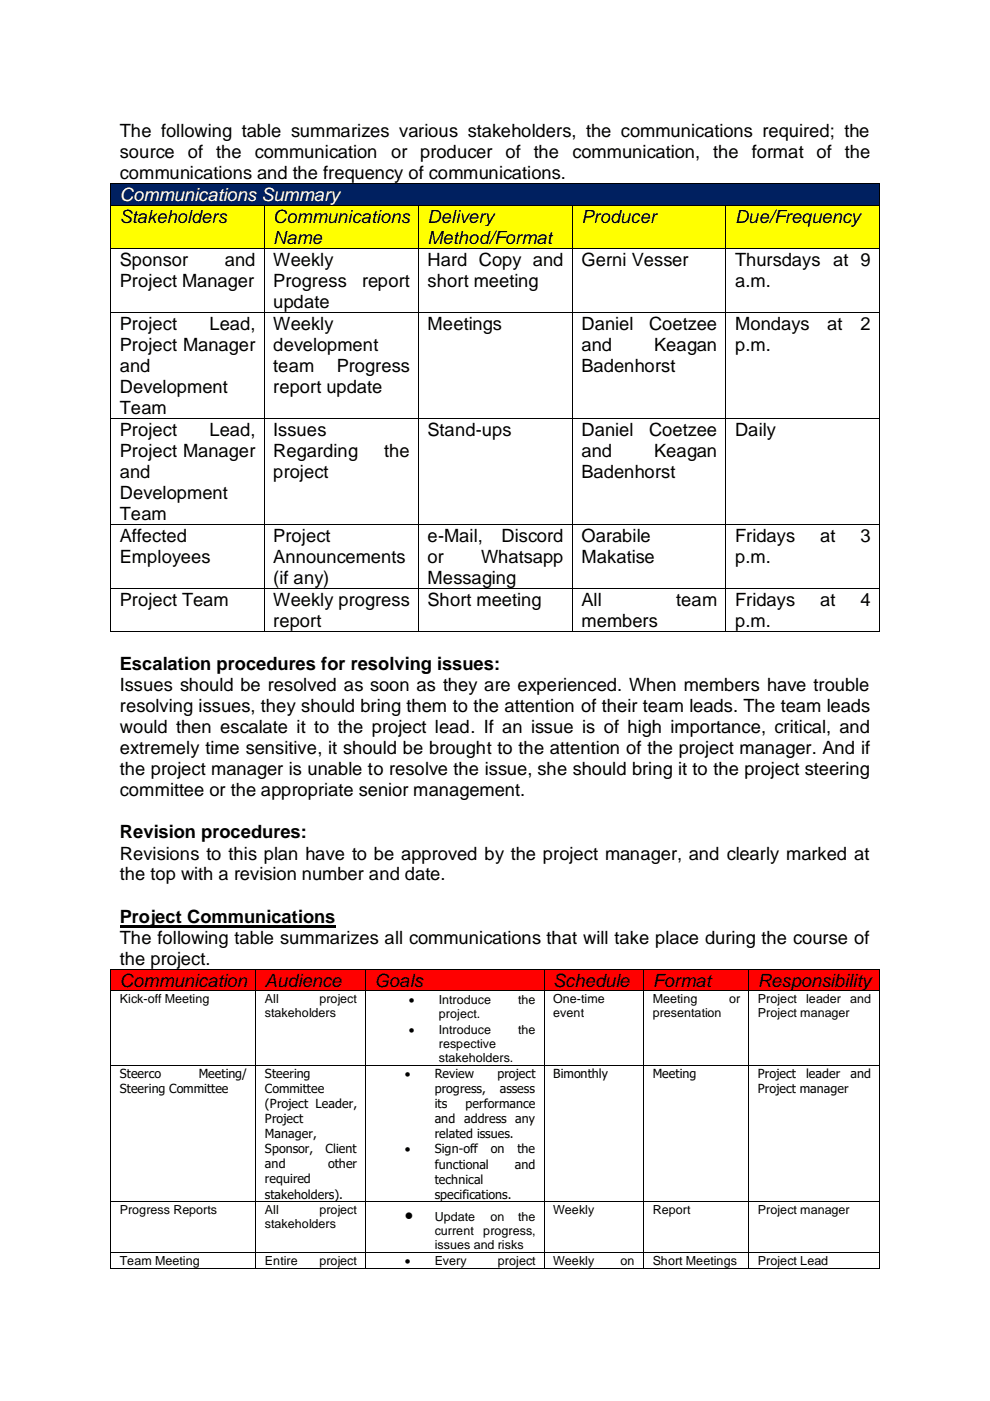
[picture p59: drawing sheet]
<svg xmlns="http://www.w3.org/2000/svg" width="210mm" height="297mm" viewBox="0 0 210 297" stroke-linecap="round" stroke-linejoin="round" font-family="sans-serif">
<defs><g id="words">
<g font-size="3.9">
<text x="25.4" y="29.1">The following table summarizes various stakeholders, the communications required; the</text>
<text x="25.4" y="33.5">source</text>
<text x="39.9" y="33.5">of the</text>
<text x="54" y="33.5">communication</text>
<text x="82.9" y="33.5">or producer</text>
<text x="107.2" y="33.5">of the</text>
<text x="121.4" y="33.5">communication, the</text>
<text x="159.5" y="33.5">format of the</text>
<text x="25.4" y="38">communications and the frequency of communications.</text>
<text x="25.4" y="47.3">Stakeholders</text>
<text x="58" y="47.3">Communications</text>
<text x="90.7" y="47.3">Delivery</text>
<text x="123.3" y="47.3">Producer</text>
<text x="155.9" y="47.3">Due/Frequency</text>
<text x="58" y="51.8">Name</text>
<text x="90.7" y="51.8">Method/Format</text>
<text x="25.4" y="56.4">Sponsor</text>
<text x="47.7" y="56.4">and</text>
<text x="58" y="56.4">Weekly</text>
<text x="90.7" y="56.4">Hard Copy and</text>
<text x="123.3" y="56.4">Gerni Vesser</text>
<text x="155.9" y="56.4">Thursdays at 9</text>
<text x="25.4" y="60.9">Project Manager</text>
<text x="58" y="60.9">Progress</text>
<text x="58" y="65.3">update</text>
<text x="76.8" y="60.9">report</text>
<text x="90.7" y="60.9">short meeting</text>
<text x="155.9" y="60.9">a.m.</text>
<text x="25.4" y="70">Project</text>
<text x="44.4" y="70">Lead,</text>
<text x="58" y="70">Weekly</text>
<text x="90.7" y="70">Meetings</text>
<text x="123.3" y="70">Daniel</text>
<text x="137.7" y="70">Coetzee</text>
<text x="155.9" y="70">Mondays</text>
<text x="175.5" y="70">at</text>
<text x="182.5" y="70">2</text>
<text x="25.4" y="74.5">Project Manager</text>
<text x="58" y="74.5">development</text>
<text x="123.3" y="74.5">and</text>
<text x="138.8" y="74.5">Keagan</text>
<text x="155.9" y="74.5">p.m.</text>
<text x="25.4" y="78.9">and</text>
<text x="25.4" y="83.4">Development</text>
<text x="58" y="78.9">team</text>
<text x="58" y="83.4">report update</text>
<text x="71.5" y="78.9">Progress</text>
<text x="123.3" y="78.9">Badenhorst</text>
<text x="25.4" y="87.8">Team</text>
<text x="25.4" y="92.5">Project</text>
<text x="44.4" y="92.5">Lead,</text>
<text x="58" y="92.5">Issues</text>
<text x="90.7" y="92.5">Stand-ups</text>
<text x="123.3" y="92.5">Daniel</text>
<text x="137.7" y="92.5">Coetzee</text>
<text x="155.9" y="92.5">Daily</text>
<text x="25.4" y="97">Project Manager</text>
<text x="25.4" y="101.4">and</text>
<text x="58" y="97">Regarding</text>
<text x="58" y="101.4">project</text>
<text x="81.5" y="97">the</text>
<text x="123.3" y="97">and</text>
<text x="123.3" y="101.4">Badenhorst</text>
<text x="138.8" y="97">Keagan</text>
<text x="25.4" y="105.9">Development</text>
<text x="25.4" y="110.3">Team</text>
<text x="25.4" y="115">Affected</text>
<text x="25.4" y="119.5">Employees</text>
<text x="58" y="115">Project</text>
<text x="58" y="119.5">Announcements</text>
<text x="90.7" y="115">e-Mail,</text>
<text x="90.7" y="119.5">or</text>
<text x="102.1" y="119.5">Whatsapp</text>
<text x="106.4" y="115">Discord</text>
<text x="123.3" y="115">Oarabile</text>
<text x="123.3" y="119.5">Makatise</text>
<text x="155.9" y="115">Fridays</text>
<text x="155.9" y="119.5">p.m.</text>
<text x="174" y="115">at</text>
<text x="182.5" y="115">3</text>
<text x="58" y="123.9">(if any)</text>
<text x="90.7" y="123.9">Messaging</text>
<text x="25.4" y="128.5">Project Team</text>
<text x="58" y="128.5">Weekly progress</text>
<text x="90.7" y="128.5">Short meeting</text>
<text x="123.3" y="128.5">All</text>
<text x="143.5" y="128.5">team</text>
<text x="155.9" y="128.5">Fridays</text>
<text x="174" y="128.5">at</text>
<text x="182.5" y="128.5">4</text>
<text x="58" y="132.9">report</text>
<text x="123.3" y="132.9">members</text>
<text x="155.9" y="132.9">p.m.</text>
<text x="25.4" y="142">Escalation procedures for resolving issues:</text>
<text x="25.4" y="146.5">Issues should be resolved as soon as they are experienced. When members have trouble</text>
<text x="25.4" y="151">resolving issues, they should bring them to the attention of their team leads. The team leads</text>
<text x="25.4" y="155.4">would then escalate it to the project lead. If an issue is of high importance, critical, and</text>
<text x="25.4" y="159.9">extremely time sensitive, it should be brought to the attention of the project manager. And if</text>
<text x="25.4" y="164.3">the project manager is unable to resolve the issue, she should bring it to the project steering</text>
<text x="25.4" y="168.9">committee or the appropriate senior management.</text>
<text x="25.4" y="177.8">Revision procedures:</text>
<text x="25.4" y="182.3">Revisions to this plan have to be approved by the project manager, and clearly marked at</text>
<text x="25.4" y="186.7">the top with a revision number and date.</text>
<text x="25.4" y="195.7">Project Communications</text>
<text x="25.4" y="200.1">The following table summarizes all communications that will take place during the course of</text>
<text x="25.4" y="204.6">the project.</text>
<text x="25.4" y="209.2">Communication</text>
<text x="56.2" y="209.2">Audience</text>
<text x="79.5" y="209.2">Goals</text>
<text x="117.4" y="209.2">Schedule</text>
<text x="138.4" y="209.2">Format</text>
<text x="160.8" y="209.2">Responsibility</text>
<text x="85.8" y="258.8">•</text>
</g>
<text font-size="3.9" fill="#fff" x="25.4" y="42.6">Communications Summary</text>
<g font-size="2.6">
<text x="25.4" y="212.6">Kick-off Meeting</text>
<text x="56.2" y="212.6">All</text>
<text x="56.2" y="215.7">stakeholders</text>
<text x="67.8" y="212.6">project</text>
<text x="86.7" y="212.9">•</text>
<text x="93.1" y="212.9">Introduce</text>
<text x="93.1" y="215.9">project.</text>
<text x="109.9" y="212.9">the</text>
<text x="117.4" y="212.6">One-time</text>
<text x="117.4" y="215.7">event</text>
<text x="138.4" y="212.6">Meeting</text>
<text x="138.4" y="215.7">presentation</text>
<text x="154.7" y="212.6">or</text>
<text x="160.8" y="212.6">Project</text>
<text x="160.8" y="215.7">Project manager</text>
<text x="171" y="212.6">leader</text>
<text x="180.3" y="212.6">and</text>
<text x="86.7" y="219.1">•</text>
<text x="93.1" y="219.1">Introduce</text>
<text x="109.9" y="219.1">the</text>
<text x="93.1" y="222.1">respective</text>
<text x="93.1" y="225.1">stakeholders.</text>
<text x="25.4" y="228.6">Steerco</text>
<text x="25.4" y="231.8">Steering Committee</text>
<text x="42.2" y="228.6">Meeting/</text>
<text x="56.2" y="228.6">Steering</text>
<text x="56.2" y="231.8">Committee</text>
<text x="85.8" y="228.6">•</text>
<text x="92.2" y="228.6">Review</text>
<text x="92.2" y="231.8">progress,</text>
<text x="105.5" y="228.6">project</text>
<text x="106" y="231.8">assess</text>
<text x="117.4" y="228.6">Bimonthly</text>
<text x="138.4" y="228.6">Meeting</text>
<text x="160.8" y="228.6">Project</text>
<text x="160.8" y="231.8">Project manager</text>
<text x="171" y="228.6">leader</text>
<text x="180.4" y="228.6">and</text>
<text x="56.2" y="234.9">(Project Leader,</text>
<text x="56.2" y="238.2">Project</text>
<text x="92.2" y="235">its</text>
<text x="92.2" y="238.2">and</text>
<text x="98.5" y="238.2">address any</text>
<text x="98.7" y="235">performance</text>
<text x="56.2" y="241.4">Manager,</text>
<text x="56.2" y="244.5">Sponsor,</text>
<text x="69.1" y="244.5">Client</text>
<text x="85.8" y="244.5">•</text>
<text x="92.2" y="241.4">related issues.</text>
<text x="92.2" y="244.5">Sign-off</text>
<text x="104.1" y="244.5">on</text>
<text x="109.7" y="244.5">the</text>
<text x="56.2" y="247.7">and</text>
<text x="56.2" y="250.9">required</text>
<text x="69.6" y="247.7">other</text>
<text x="92.2" y="247.8">functional</text>
<text x="92.2" y="251">technical</text>
<text x="109.2" y="247.8">and</text>
<text x="25.4" y="257.3">Progress Reports</text>
<text x="56.2" y="254.2">stakeholders).</text>
<text x="56.2" y="257.3">All</text>
<text x="67.8" y="257.3">project</text>
<text x="92.2" y="254.2">specifications.</text>
<text x="117.4" y="257.3">Weekly</text>
<text x="138.4" y="257.3">Report</text>
<text x="160.8" y="257.3">Project manager</text>
<text x="56.2" y="260.4">stakeholders</text>
<text x="92.2" y="258.8">Update</text>
<text x="92.2" y="261.8">current</text>
<text x="102.5" y="261.8">progress,</text>
<text x="104" y="258.8">on</text>
<text x="109.9" y="258.8">the</text>
<text x="25.4" y="268.1">Team Meeting</text>
<text x="56.2" y="268.1">Entire</text>
<text x="67.7" y="268.1">project</text>
<text x="85.8" y="268.3">•</text>
<text x="92.2" y="264.8">issues and risks</text>
<text x="92.2" y="268.3">Every</text>
<text x="105.6" y="268.3">project</text>
<text x="117.4" y="268.1">Weekly</text>
<text x="131.6" y="268.1">on</text>
<text x="138.4" y="268.1">Short Meetings</text>
<text x="160.8" y="268.1">Project Lead</text>
</g>
</g></defs>
<g fill="#002060">
<path d="M23.6 39h162.9v4.4h-162.9z" fill-rule="evenodd"/>
<path d="M25.4 39h159.3v4.4h-159.3z" fill-rule="evenodd"/>
</g>
<g fill="#000">
<path d="M23.4 38.8h.2v.2h-.2z" fill-rule="evenodd"/>
<path d="M23.4 38.8h.2v.2h-.2z" fill-rule="evenodd"/>
<path d="M186.5 38.8h.2v.2h-.2z" fill-rule="evenodd"/>
<path d="M186.5 38.8h.2v.2h-.2z" fill-rule="evenodd"/>
</g>
<path d="M23.5 39v4.4M23.6 38.9h162.9M186.6 39v4.4" fill="none" stroke="#000" stroke-width=".21"/>
<g fill="#ff0">
<path d="M23.6 43.6h32.4v9h-32.4z" fill-rule="evenodd"/>
<path d="M25.4 43.6h28.8v4.5h-28.8z" fill-rule="evenodd"/>
<path d="M56.2 43.6h32.6v9h-32.6z" fill-rule="evenodd"/>
<path d="M58 43.6h28.9v4.5h-28.9z" fill-rule="evenodd"/>
<path d="M58 48.1h28.9v4.5h-28.9z" fill-rule="evenodd"/>
<path d="M88.9 43.6h32.4v9h-32.4z" fill-rule="evenodd"/>
<path d="M90.7 43.6h28.8v4.5h-28.8z" fill-rule="evenodd"/>
<path d="M90.7 48.1h28.8v4.5h-28.8z" fill-rule="evenodd"/>
<path d="M121.5 43.6h32.4v9h-32.4z" fill-rule="evenodd"/>
<path d="M123.3 43.6h28.8v4.5h-28.8z" fill-rule="evenodd"/>
<path d="M154.1 43.6h32.4v9h-32.4z" fill-rule="evenodd"/>
<path d="M155.9 43.6h28.8v4.5h-28.8z" fill-rule="evenodd"/>
</g>
<g fill="#000">
<path d="M23.4 43.4h.2v.2h-.2z" fill-rule="evenodd"/>
<path d="M23.4 52.6h.2v.2h-.2z" fill-rule="evenodd"/>
<path d="M56 43.4h.2v.2h-.2z" fill-rule="evenodd"/>
<path d="M56 52.6h.2v.2h-.2z" fill-rule="evenodd"/>
<path d="M88.8 43.4h.1v.2h-.1z" fill-rule="evenodd"/>
<path d="M88.8 52.6h.1v.2h-.1z" fill-rule="evenodd"/>
<path d="M121.3 43.4h.2v.2h-.2z" fill-rule="evenodd"/>
<path d="M121.3 52.6h.2v.2h-.2z" fill-rule="evenodd"/>
<path d="M153.9 43.4h.2v.2h-.2z" fill-rule="evenodd"/>
<path d="M153.9 52.6h.2v.2h-.2z" fill-rule="evenodd"/>
<path d="M186.5 43.4h.2v.2h-.2z" fill-rule="evenodd"/>
<path d="M186.5 52.6h.2v.2h-.2z" fill-rule="evenodd"/>
<path d="M23.4 66.1h.2v.2h-.2z" fill-rule="evenodd"/>
<path d="M56 66.1h.2v.2h-.2z" fill-rule="evenodd"/>
<path d="M88.8 66.1h.1v.2h-.1z" fill-rule="evenodd"/>
<path d="M121.3 66.1h.2v.2h-.2z" fill-rule="evenodd"/>
<path d="M153.9 66.1h.2v.2h-.2z" fill-rule="evenodd"/>
<path d="M186.5 66.1h.2v.2h-.2z" fill-rule="evenodd"/>
<path d="M23.4 88.6h.2v.2h-.2z" fill-rule="evenodd"/>
<path d="M56 88.6h.2v.2h-.2z" fill-rule="evenodd"/>
<path d="M88.8 88.6h.1v.2h-.1z" fill-rule="evenodd"/>
<path d="M121.3 88.6h.2v.2h-.2z" fill-rule="evenodd"/>
<path d="M153.9 88.6h.2v.2h-.2z" fill-rule="evenodd"/>
<path d="M186.5 88.6h.2v.2h-.2z" fill-rule="evenodd"/>
<path d="M23.4 111.1h.2v.1h-.2z" fill-rule="evenodd"/>
<path d="M56 111.1h.2v.1h-.2z" fill-rule="evenodd"/>
<path d="M88.8 111.1h.1v.1h-.1z" fill-rule="evenodd"/>
<path d="M121.3 111.1h.2v.1h-.2z" fill-rule="evenodd"/>
<path d="M153.9 111.1h.2v.1h-.2z" fill-rule="evenodd"/>
<path d="M186.5 111.1h.2v.1h-.2z" fill-rule="evenodd"/>
<path d="M23.4 124.7h.2v.1h-.2z" fill-rule="evenodd"/>
<path d="M23.4 133.7h.2v.2h-.2z" fill-rule="evenodd"/>
<path d="M23.4 133.7h.2v.2h-.2z" fill-rule="evenodd"/>
<path d="M56 124.7h.2v.1h-.2z" fill-rule="evenodd"/>
<path d="M56 133.7h.2v.2h-.2z" fill-rule="evenodd"/>
<path d="M88.8 124.7h.1v.1h-.1z" fill-rule="evenodd"/>
<path d="M88.8 133.7h.1v.2h-.1z" fill-rule="evenodd"/>
<path d="M121.3 124.7h.2v.1h-.2z" fill-rule="evenodd"/>
<path d="M121.3 133.7h.2v.2h-.2z" fill-rule="evenodd"/>
<path d="M153.9 124.7h.2v.1h-.2z" fill-rule="evenodd"/>
<path d="M153.9 133.7h.2v.2h-.2z" fill-rule="evenodd"/>
<path d="M186.5 124.7h.2v.1h-.2z" fill-rule="evenodd"/>
<path d="M186.5 133.7h.2v.2h-.2z" fill-rule="evenodd"/>
<path d="M186.5 133.7h.2v.2h-.2z" fill-rule="evenodd"/>
</g>
<g fill="none" stroke="#000" stroke-width=".21">
<path d="M23.5 43.6v9M23.5 52.8v13.3M23.6 43.5h32.4M23.6 52.7h32.4M56.1 43.6v9M56.1 52.8v13.3M56.2 43.5h32.6M56.2 52.7h32.6M88.8 43.6v9M88.8 52.8v13.3M88.9 43.5h32.4M88.9 52.7h32.4"/>
<path d="M121.4 43.6v9M121.4 52.8v13.3M121.5 43.5h32.4M121.5 52.7h32.4M154 43.6v9M154 52.8v13.3M154.1 43.5h32.4M154.1 52.7h32.4M186.6 43.6v9M186.6 52.8v13.3M23.5 66.2v22.4M23.6 66.2h32.4"/>
<path d="M56.1 66.2v22.4M56.2 66.2h32.6M88.8 66.2v22.4M88.9 66.2h32.4M121.4 66.2v22.4M121.5 66.2h32.4M154 66.2v22.4M154.1 66.2h32.4M186.6 66.2v22.4M23.5 88.8v22.3M23.6 88.7h32.4M56.1 88.8v22.3"/>
<path d="M56.2 88.7h32.6M88.8 88.8v22.3M88.9 88.7h32.4M121.4 88.8v22.3M121.5 88.7h32.4M154 88.8v22.3M154.1 88.7h32.4M186.6 88.8v22.3M23.5 111.2v13.5M23.6 111.2h32.4M56.1 111.2v13.5M56.2 111.2h32.6"/>
<path d="M88.8 111.2v13.5M88.9 111.2h32.4M121.4 111.2v13.5M121.5 111.2h32.4M154 111.2v13.5M154.1 111.2h32.4M186.6 111.2v13.5M23.5 124.8v8.9M23.6 124.7h32.4M23.6 133.8h32.4M56.1 124.8v8.9M56.2 124.7h32.6"/>
<path d="M56.2 133.8h32.6M88.8 124.8v8.9M88.9 124.7h32.4M88.9 133.8h32.4M121.4 124.8v8.9M121.5 124.7h32.4M121.5 133.8h32.4M154 124.8v8.9M154.1 124.7h32.4M154.1 133.8h32.4M186.6 124.8v8.9"/>
</g>
<path d="M25.4 196.3h45.7" fill="none" stroke="#000" stroke-width=".44"/>
<g fill="#f00">
<path d="M23.6 205.6h30.6v4.4h-30.6z" fill-rule="evenodd"/>
<path d="M25.4 205.6h27v4.4h-27z" fill-rule="evenodd"/>
<path d="M54.4 205.6h23.1v4.4h-23.1z" fill-rule="evenodd"/>
<path d="M56.2 205.6h19.5v4.4h-19.5z" fill-rule="evenodd"/>
<path d="M77.6 205.6h37.8v4.4h-37.8z" fill-rule="evenodd"/>
<path d="M79.5 205.6h34.1v4.4h-34.1z" fill-rule="evenodd"/>
<path d="M115.6 205.6h20.8v4.4h-20.8z" fill-rule="evenodd"/>
<path d="M117.4 205.6h17.2v4.4h-17.2z" fill-rule="evenodd"/>
<path d="M136.6 205.6h22.1v4.4h-22.1z" fill-rule="evenodd"/>
<path d="M138.4 205.6h18.5v4.4h-18.5z" fill-rule="evenodd"/>
<path d="M158.9 205.6h27.6v4.4h-27.6z" fill-rule="evenodd"/>
<path d="M160.8 205.6h23.9v4.4h-23.9z" fill-rule="evenodd"/>
</g>
<g fill="#000">
<path d="M23.4 205.4h.2v.2h-.2z" fill-rule="evenodd"/>
<path d="M23.4 205.4h.2v.2h-.2z" fill-rule="evenodd"/>
<path d="M23.4 210h.2v.1h-.2z" fill-rule="evenodd"/>
<path d="M54.2 205.4h.2v.2h-.2z" fill-rule="evenodd"/>
<path d="M54.2 210h.2v.1h-.2z" fill-rule="evenodd"/>
<path d="M77.5 205.4h.1v.2h-.1z" fill-rule="evenodd"/>
<path d="M77.5 210h.1v.1h-.1z" fill-rule="evenodd"/>
<path d="M115.4 205.4h.2v.2h-.2z" fill-rule="evenodd"/>
<path d="M115.4 210h.2v.1h-.2z" fill-rule="evenodd"/>
<path d="M136.4 205.4h.2v.2h-.2z" fill-rule="evenodd"/>
<path d="M136.4 210h.2v.1h-.2z" fill-rule="evenodd"/>
<path d="M158.7 205.4h.2v.2h-.2z" fill-rule="evenodd"/>
<path d="M158.7 210h.2v.1h-.2z" fill-rule="evenodd"/>
<path d="M186.5 205.4h.2v.2h-.2z" fill-rule="evenodd"/>
<path d="M186.5 205.4h.2v.2h-.2z" fill-rule="evenodd"/>
<path d="M186.5 210h.2v.1h-.2z" fill-rule="evenodd"/>
<path d="M23.4 225.8h.2v.1h-.2z" fill-rule="evenodd"/>
<path d="M54.2 225.8h.2v.1h-.2z" fill-rule="evenodd"/>
<path d="M77.5 225.8h.1v.1h-.1z" fill-rule="evenodd"/>
<path d="M115.4 225.8h.2v.1h-.2z" fill-rule="evenodd"/>
<path d="M136.4 225.8h.2v.1h-.2z" fill-rule="evenodd"/>
<path d="M158.7 225.8h.2v.1h-.2z" fill-rule="evenodd"/>
<path d="M186.5 225.8h.2v.1h-.2z" fill-rule="evenodd"/>
<path d="M23.4 254.7h.2v.2h-.2z" fill-rule="evenodd"/>
<path d="M54.2 254.7h.2v.2h-.2z" fill-rule="evenodd"/>
<path d="M77.5 254.7h.1v.2h-.1z" fill-rule="evenodd"/>
<path d="M115.4 254.7h.2v.2h-.2z" fill-rule="evenodd"/>
<path d="M136.4 254.7h.2v.2h-.2z" fill-rule="evenodd"/>
<path d="M158.7 254.7h.2v.2h-.2z" fill-rule="evenodd"/>
<path d="M186.5 254.7h.2v.2h-.2z" fill-rule="evenodd"/>
<path d="M23.4 265.5h.2v.1h-.2z" fill-rule="evenodd"/>
<path d="M23.4 268.8h.2v.2h-.2z" fill-rule="evenodd"/>
<path d="M23.4 268.8h.2v.2h-.2z" fill-rule="evenodd"/>
<path d="M54.2 265.5h.2v.1h-.2z" fill-rule="evenodd"/>
<path d="M54.2 268.8h.2v.2h-.2z" fill-rule="evenodd"/>
<path d="M77.5 265.5h.1v.1h-.1z" fill-rule="evenodd"/>
<path d="M77.5 268.8h.1v.2h-.1z" fill-rule="evenodd"/>
<path d="M115.4 265.5h.2v.1h-.2z" fill-rule="evenodd"/>
<path d="M115.4 268.8h.2v.2h-.2z" fill-rule="evenodd"/>
<path d="M136.4 265.5h.2v.1h-.2z" fill-rule="evenodd"/>
<path d="M136.4 268.8h.2v.2h-.2z" fill-rule="evenodd"/>
<path d="M158.7 265.5h.2v.1h-.2z" fill-rule="evenodd"/>
<path d="M158.7 268.8h.2v.2h-.2z" fill-rule="evenodd"/>
<path d="M186.5 265.5h.2v.1h-.2z" fill-rule="evenodd"/>
<path d="M186.5 268.8h.2v.2h-.2z" fill-rule="evenodd"/>
<path d="M186.5 268.8h.2v.2h-.2z" fill-rule="evenodd"/>
</g>
<g fill="none" stroke="#000" stroke-width=".21">
<path d="M23.5 205.6v4.4M23.5 210.1v15.6M23.6 205.5h30.6M23.6 210.1h30.6M54.3 205.6v4.4M54.3 210.1v15.6M54.4 205.5h23.1M54.4 210.1h23.1M77.6 205.6v4.4M77.6 210.1v15.6M77.6 205.5h37.8M77.6 210.1h37.8"/>
<path d="M115.5 205.6v4.4M115.5 210.1v15.6M115.6 205.5h20.8M115.6 210.1h20.8M136.5 205.6v4.4M136.5 210.1v15.6M136.6 205.5h22.1M136.6 210.1h22.1M158.8 205.6v4.4M158.8 210.1v15.6M158.9 205.5h27.6M158.9 210.1h27.6"/>
<path d="M186.6 205.6v4.4M186.6 210.1v15.6M23.5 225.9v28.8M23.6 225.8h30.6M54.3 225.9v28.8M54.4 225.8h23.1M77.6 225.9v28.8M77.6 225.8h37.8M115.5 225.9v28.8M115.6 225.8h20.8M136.5 225.9v28.8M136.6 225.8h22.1"/>
<path d="M158.8 225.9v28.8M158.9 225.8h27.6M186.6 225.9v28.8M23.5 254.9v10.6M23.6 254.8h30.6M54.3 254.9v10.6M54.4 254.8h23.1M77.6 254.9v10.6M77.6 254.8h37.8M115.5 254.9v10.6M115.6 254.8h20.8M136.5 254.9v10.6"/>
<path d="M136.6 254.8h22.1M158.8 254.9v10.6M158.9 254.8h27.6M186.6 254.9v10.6M23.5 265.6v3.2M23.6 265.5h30.6M23.6 268.9h30.6M54.3 265.6v3.2M54.4 265.5h23.1M54.4 268.9h23.1M77.6 265.6v3.2M77.6 265.5h37.8"/>
<path d="M77.6 268.9h37.8M115.5 265.6v3.2M115.6 265.5h20.8M115.6 268.9h20.8M136.5 265.6v3.2M136.6 265.5h22.1M136.6 268.9h22.1M158.8 265.6v3.2M158.9 265.5h27.6M158.9 268.9h27.6M186.6 265.6v3.2"/>
</g>
<use href="#words"/>
</svg>
